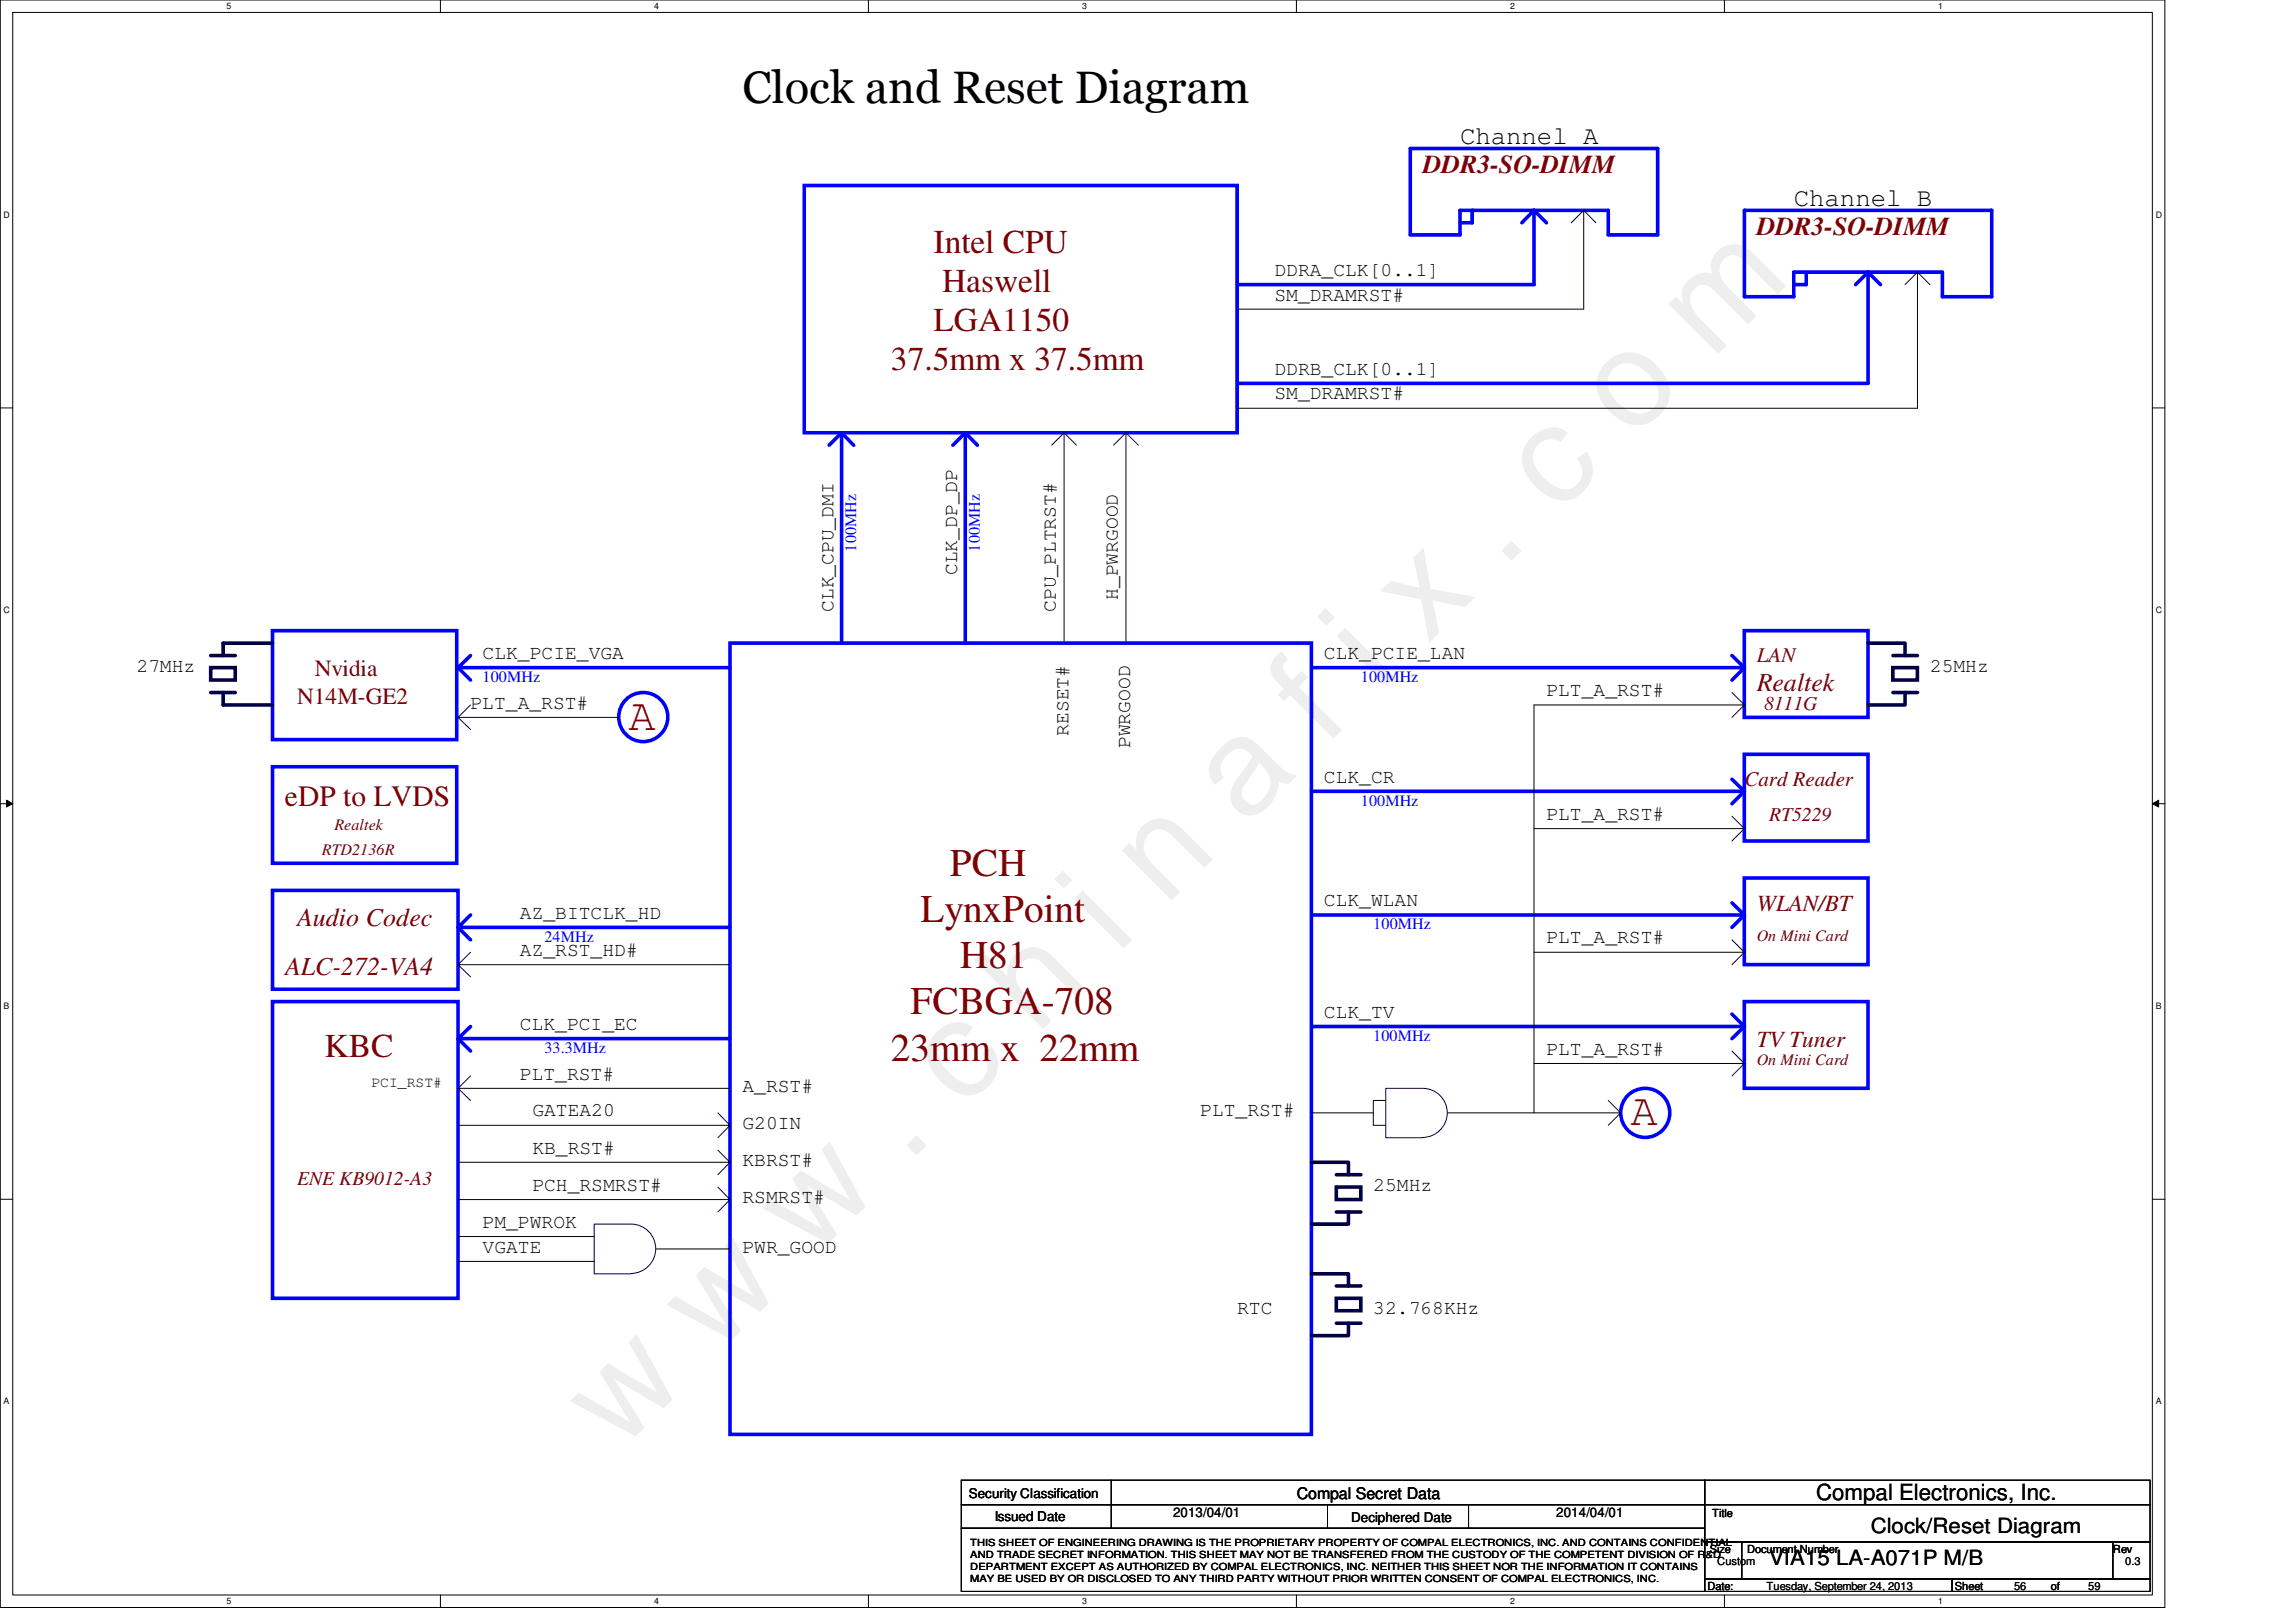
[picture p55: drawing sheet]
<svg xmlns="http://www.w3.org/2000/svg" width="297mm" height="210mm" viewBox="0 0 297 210" stroke-linecap="round" stroke-linejoin="round" font-family="sans-serif">
<defs><g id="words">
<text font-size="17.6" x="80.1" y="188" transform="rotate(-45 80.1 188)">w w w . c h i n a f i x . c o m</text>
<text font-size="5.9" x="96.1" y="13.4">Clock and Reset Diagram</text>
<g font-size="5.9" fill="#800000">
<text x="81.3" y="94.4">A</text>
<text x="210.9" y="145.6">A</text>
</g>
<g font-size="5.1" fill="#800000">
<text x="122.9" y="113.4">PCH</text>
<text x="119.1" y="119.3">LynxPoint</text>
<text x="124.2" y="125.3">H81</text>
<text x="117.8" y="131.3">FCBGA-708</text>
<text x="115.3" y="137.2">23mm x 22mm</text>
</g>
<g font-size="4.3" fill="#800000">
<text x="120.8" y="32.7">Intel CPU</text>
<text x="121.9" y="37.8">Haswell</text>
<text x="115.3" y="47.9">37.5mm x 37.5mm</text>
<text x="120.8" y="42.8">LGA1150</text>
<text x="42" y="136.8">KBC</text>
</g>
<text font-size="3.8" fill="#800000" x="36.9" y="104.3">eDP to LVDS</text>
<g font-size="3.3" fill="#800000">
<text x="184.1" y="22.4">DDR3-SO-DIMM</text>
<text x="227.3" y="30.4">DDR3-SO-DIMM</text>
<text x="227.3" y="89.4">Realtek</text>
<text x="38.4" y="119.8">Audio Codec</text>
<text x="36.9" y="126.2">ALC-272-VA4</text>
</g>
<g font-size="3.3">
<text x="188.9" y="18.7">Channel A</text>
<text x="232.1" y="26.7">Channel B</text>
</g>
<g font-size="3" fill="#800000">
<text x="40.7" y="87.5">Nvidia</text>
<text x="38.4" y="91.1">N14M-GE2</text>
<text x="227.3" y="117.9">WLAN/BT</text>
<text x="227.3" y="135.6">TV Tuner</text>
</g>
<text font-size="2.9" x="234.9" y="194.1">Compal Electronics, Inc.</text>
<g font-size="2.7" fill="#800000">
<text x="227.3" y="85.7">LAN</text>
<text x="225.7" y="101.7">Card Reader</text>
</g>
<g font-size="2.7">
<text x="228.9" y="202.5">VIA15 LA-A071P M/B</text>
<text x="242" y="198.3">Clock/Reset Diagram</text>
</g>
<g font-size="2.5">
<text x="164.9" y="35.7">DDRA_CLK[0..1]</text>
<text x="164.9" y="38.9">SM_DRAMRST#</text>
<text x="164.9" y="48.5">DDRB_CLK[0..1]</text>
<text x="164.9" y="51.7">SM_DRAMRST#</text>
<text x="123.8" y="74.4" transform="rotate(-90 123.8 74.4)">CLK_DP_DP</text>
<text x="144.6" y="77.6" transform="rotate(-90 144.6 77.6)">H_PWRGOOD</text>
<text x="107.8" y="79.2" transform="rotate(-90 107.8 79.2)">CLK_CPU_DMI</text>
<text x="136.6" y="79.2" transform="rotate(-90 136.6 79.2)">CPU_PLTRST#</text>
<text x="17.6" y="86.9">27MHz</text>
<text x="62.4" y="85.3">CLK_PCIE_VGA</text>
<text x="171.3" y="85.3">CLK_PCIE_LAN</text>
<text x="249.7" y="86.9">25MHz</text>
<text x="60.9" y="91.7">PLT_A_RST#</text>
<text x="138.2" y="95.2" transform="rotate(-90 138.2 95.2)">RESET#</text>
<text x="200.1" y="90.1">PLT_A_RST#</text>
<text x="146.2" y="96.8" transform="rotate(-90 146.2 96.8)">PWRGOOD</text>
<text x="171.3" y="101.3">CLK_CR</text>
<text x="200.1" y="106.1">PLT_A_RST#</text>
<text x="67.3" y="118.9">AZ_BITCLK_HD</text>
<text x="171.3" y="117.3">CLK_WLAN</text>
<text x="67.3" y="123.7">AZ_RST_HD#</text>
<text x="200.1" y="122.1">PLT_A_RST#</text>
<text x="171.3" y="131.7">CLK_TV</text>
<text x="67.3" y="133.3">CLK_PCI_EC</text>
<text x="200.1" y="136.5">PLT_A_RST#</text>
<text x="67.3" y="139.7">PLT_RST#</text>
<text x="96.1" y="141.3">A_RST#</text>
<text x="68.9" y="144.5">GATEA20</text>
<text x="68.9" y="149.3">KB_RST#</text>
<text x="96.1" y="146.1">G20IN</text>
<text x="155.3" y="144.5">PLT_RST#</text>
<text x="68.9" y="154.1">PCH_RSMRST#</text>
<text x="96.1" y="155.7">RSMRST#</text>
<text x="96.1" y="150.9">KBRST#</text>
<text x="177.7" y="154.1">25MHz</text>
<text x="62.4" y="158.9">PM_PWROK</text>
<text x="62.4" y="162.1">VGATE</text>
<text x="96.1" y="162.1">PWR_GOOD</text>
<text x="160.1" y="170.1">RTC</text>
<text x="177.7" y="170.1">32.768KHz</text>
</g>
<g font-size="2.5" fill="#800000">
<text x="228.2" y="91.9">8111G</text>
<text x="228.9" y="106.3">RT5229</text>
<text x="38.4" y="153.4">ENE KB9012-A3</text>
</g>
<g font-size="2.1" fill="#00f">
<text x="110.8" y="71.4" transform="rotate(-90 110.8 71.4)">100MHz</text>
<text x="126.8" y="71.4" transform="rotate(-90 126.8 71.4)">100MHz</text>
<text x="62.4" y="88.3">100MHz</text>
<text x="176.1" y="88.3">100MHz</text>
<text x="176.1" y="104.3">100MHz</text>
<text x="70.4" y="121.9">24MHz</text>
<text x="177.7" y="120.3">100MHz</text>
<text x="70.4" y="136.3">33.3MHz</text>
<text x="177.7" y="134.7">100MHz</text>
</g>
<g font-size="2.1" fill="#800000">
<text x="43.3" y="107.4">Realtek</text>
<text x="41.7" y="110.7">RTD2136R</text>
<text x="227.3" y="121.8">On Mini Card</text>
<text x="227.3" y="137.8">On Mini Card</text>
</g>
<text font-size="2.1" x="167.8" y="193.9">Compal Secret Data</text>
<text font-size="1.9" x="48" y="140.7">PCI_RST#</text>
<g font-size="1.7">
<text x="125.3" y="193.8">Security Classification</text>
<text x="128.7" y="196.8">Issued Date</text>
<text x="151.8" y="196.3">2013/04/01</text>
<text x="174.8" y="197">Deciphered Date</text>
<text x="201.3" y="196.3">2014/04/01</text>
</g>
<g font-size="1.4">
<text x="221.5" y="196.3">Title</text>
<text x="221.2" y="200.9">Size</text>
<text x="222.2" y="202.5">Custom</text>
<text x="226" y="200.9">Document Number</text>
<text x="273.3" y="200.9">Rev</text>
<text x="275" y="202.5">0.3</text>
<text x="220.9" y="205.7">Date:</text>
<text x="228.6" y="205.7">Tuesday, September 24, 2013</text>
<text x="252.9" y="205.7">Sheet</text>
<text x="260.6" y="205.7">56</text>
<text x="265.3" y="205.7">of</text>
<text x="270.2" y="205.7">59</text>
</g>
<g font-size="1.3">
<text x="125.5" y="200.1">THIS SHEET OF ENGINEERING DRAWING IS THE PROPRIETARY PROPERTY OF COMPAL ELECTRONICS, INC. AND CONTAINS CONFIDENTIAL</text>
<text x="125.5" y="201.6">AND TRADE SECRET INFORMATION. THIS SHEET MAY NOT BE TRANSFERED FROM THE CUSTODY OF THE COMPETENT DIVISION OF R&amp;D</text>
<text x="125.5" y="203.2">DEPARTMENT EXCEPT AS AUTHORIZED BY COMPAL ELECTRONICS, INC. NEITHER THIS SHEET NOR THE INFORMATION IT CONTAINS</text>
<text x="125.5" y="204.7">MAY BE USED BY OR DISCLOSED TO ANY THIRD PARTY WITHOUT PRIOR WRITTEN CONSENT OF COMPAL ELECTRONICS, INC.</text>
</g>
<g font-size="1.1">
<text x="29.3" y="1.1">5</text>
<text x="84.6" y="1.1">4</text>
<text x="140" y="1.1">3</text>
<text x="195.4" y="1.1">2</text>
<text x="250.7" y="1.1">1</text>
<text x=".5" y="28.2">D</text>
<text x="278.9" y="28.2">D</text>
<text x=".5" y="79.3">C</text>
<text x="278.9" y="79.3">C</text>
<text x=".5" y="130.6">B</text>
<text x="278.9" y="130.6">B</text>
<text x=".5" y="181.7">A</text>
<text x="278.9" y="181.7">A</text>
<text x="29.3" y="207.6">5</text>
<text x="84.6" y="207.6">4</text>
<text x="140" y="207.6">3</text>
<text x="195.4" y="207.6">2</text>
<text x="250.7" y="207.6">1</text>
</g>
</g></defs>
<path d="M1.6 1.6h276.9v204.8h-276.9zM0 208v-208h280.1v208h-280" fill="none" stroke="#000" stroke-width=".13"/>
<g fill="#fff">
<path d="M29.3 .2h.6v1.2h-.6z"/>
<path d="M29.3 206.6h.6v1.2h-.6z"/>
</g>
<path d="M57 0v1.6M57 206.4v1.6" fill="none" stroke="#000" stroke-width=".13"/>
<g fill="#fff">
<path d="M84.6 .2h.6v1.2h-.6z"/>
<path d="M84.6 206.6h.6v1.2h-.6z"/>
</g>
<path d="M112.3 0v1.6M112.3 206.4v1.6" fill="none" stroke="#000" stroke-width=".13"/>
<g fill="#fff">
<path d="M140 .2h.6v1.2h-.6z"/>
<path d="M140 206.6h.6v1.2h-.6z"/>
</g>
<path d="M167.7 0v1.6M167.7 206.4v1.6" fill="none" stroke="#000" stroke-width=".13"/>
<g fill="#fff">
<path d="M195.4 .2h.5v1.2h-.5z"/>
<path d="M195.4 206.6h.5v1.2h-.5z"/>
</g>
<path d="M223.1 0v1.6M223.1 206.4v1.6" fill="none" stroke="#000" stroke-width=".13"/>
<g fill="#fff">
<path d="M250.7 .2h.6v1.2h-.6z"/>
<path d="M250.7 206.6h.6v1.2h-.6z"/>
<path d="M.5 27.2h.7v1.2h-.7z"/>
<path d="M278.9 27.2h.7v1.2h-.7z"/>
<path d="M.5 78.4h.7v1.1h-.7z"/>
<path d="M278.9 78.4h.7v1.1h-.7z"/>
</g>
<path d="M0 52.8h1.6M278.5 52.8h1.6" fill="none" stroke="#000" stroke-width=".13"/>
<g fill="#fff">
<path d="M.5 129.6h.7v1.2h-.7z"/>
<path d="M278.9 129.6h.7v1.2h-.7z"/>
</g>
<path d="M0 104h1.6M.8 103.5l.8 .5-.8 .4zM278.5 104l.8-.5v.9zM278.5 104h1.6" fill="none" stroke="#000" stroke-width=".13"/>
<path d="M.8 103.5l.8 .5-.8 .4zM278.5 104l.8-.5v.9z" fill="#000"/>
<g fill="#fff">
<path d="M.5 180.8h.7v1.1h-.7z"/>
<path d="M278.9 180.8h.7v1.1h-.7z"/>
</g>
<g fill="none" stroke="#000" stroke-width=".13">
<path d="M160.1 40h44.8M160.1 52.8h88M59.3 92.8h20.7M198.5 91.2v52.8M59.3 124.8h35.1M0 155.2h1.6M59.3 140.8h35.1M59.3 145.6h35.1M59.3 150.4h35.1M59.3 155.2h35.1M278.5 155.2h1.6M59.3 160h17.6"/>
<path d="M59.3 163.2h17.6M124.4 191.6h96.1v3.1h-96.1zM124.4 194.7h96.1v3.1h-96.1zM124.4 197.8h96.1v8.1h-96.1zM143.8 191.6v6.2M171.7 194.7v3.1M190 194.7v3.1M220.5 191.6h57.7v3.1h-57.7zM220.5 194.7h57.7v4.9h-57.7zM220.5 199.6h4.8v4.7h-4.8zM225.3 199.6h48v4.7h-48zM273.3 199.6h4.9v4.7h-4.9z"/>
<path d="M220.5 204.3h32v1.6h-32zM252.5 204.3h25.7v1.6h-25.7z"/>
</g>
<g fill="none" stroke="#00f" stroke-width=".47">
<path d="M104 24h56.1v32h-56.1zM160.1 36.8h38.4M182.5 30.4v-11.2h32v11.2M225.7 27.2h32v11.2h-6.4v-3.2h-19.2M241.7 35.2v14.4h-81.6M241.7 35.2l1.6 1.6M241.7 35.2l-1.6 1.6M35.3 81.6h23.8v14.1h-23.8zM35.3 99.2h23.8v12.5h-23.8zM59.3 86.4l1.6 1.6M60.9 84.8l-1.6 1.6h35.1M94.4 83.2h75.3v102.4h-75.3z"/>
<path d="M169.7 86.4h56M225.7 81.6h16v11.2h-16zM225.7 97.6h16v11.2h-16zM35.3 115.2h24v12.8h-24zM60.9 118.4l-1.6 1.6h35.1M169.7 118.4h56M169.7 102.4h56M225.7 113.6h16v11.2h-16zM35.3 129.6h24v38.4h-24zM59.3 120l1.6 1.6M59.3 134.4l1.6 1.6M60.9 132.8l-1.6 1.6h35.1"/>
<path d="M169.7 132.8h56M225.7 129.6h16v11.2h-16z"/>
</g>
<path d="M27.3 86.4h3.1v1.6h-3.1zM27.3 84.8h3.1M27.3 89.6h3.1M28.9 89.6v1.6h6.4M35.3 83.2h-6.4v1.6M241.7 83.2h4.8v1.6M244.9 86.4h3.2v1.6h-3.2zM244.9 84.8h3.2M244.9 89.6h3.2M246.5 89.6v1.6h-4.8" fill="none" stroke="#000040" stroke-width=".47"/>
<path d="M248.1 35.2v17.6M248.1 35.2l-1.6 1.6M248.1 35.2l1.6 1.6M60.9 91.2l-1.6 1.6 1.6 1.6M60.9 139.2l-1.6 1.6 1.6 1.6M60.9 123.2l-1.6 1.6 1.6 1.6" fill="none" stroke="#000040" stroke-width=".13"/>
<use href="#words"/>
</svg>
